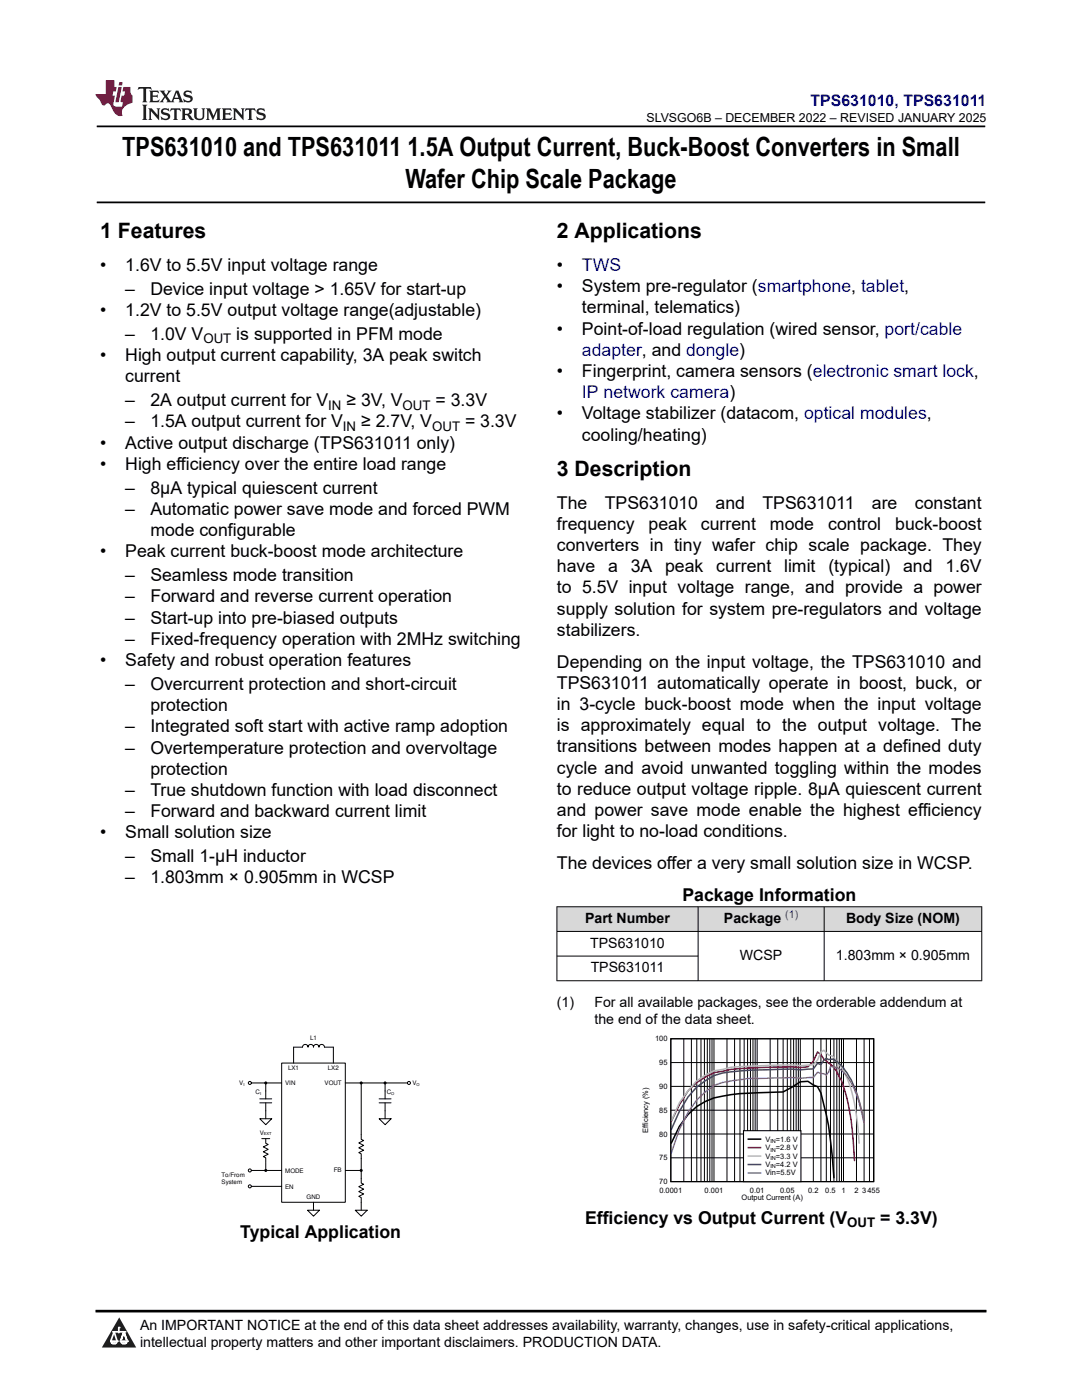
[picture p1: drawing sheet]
<svg xmlns="http://www.w3.org/2000/svg" width="216mm" height="279mm" viewBox="0 0 216 279" stroke-linecap="round" stroke-linejoin="round" font-family="sans-serif">
<defs><g id="words">
<g font-size="5.3">
<text x="24.4" y="31.2">TPS631010 and TPS631011 1.5A Output Current, Buck-Boost Converters in Small</text>
<text x="80.9" y="37.5">Wafer Chip Scale Package</text>
</g>
<g font-size="4.2">
<text x="20" y="47.5">1 Features</text>
<text x="111.1" y="47.5">2 Applications</text>
<text x="111.1" y="94.9">3 Description</text>
</g>
<g font-size="3.5">
<text x="20" y="54.1">•</text>
<text x="25" y="54.1">1.6V to 5.5V input voltage range</text>
<text x="25" y="58.8">–</text>
<text x="30" y="58.8">Device input voltage &gt; 1.65V for start-up</text>
<text x="111.1" y="54.1">•</text>
<text x="111.1" y="58.3">•</text>
<text x="116.1" y="58.3">System pre-regulator (smartphone, tablet,</text>
<text x="20" y="63.1">•</text>
<text x="25" y="63.1">1.2V to 5.5V output voltage range(adjustable)</text>
<text x="116.1" y="62.5">terminal, telematics)</text>
<text x="25" y="67.8">–</text>
<text x="30" y="67.8">1.0V V</text>
<text x="47.2" y="67.8">is supported in PFM mode</text>
<text x="111.1" y="66.8">•</text>
<text x="116.1" y="66.8">Point-of-load regulation (wired sensor, port/cable</text>
<text x="20" y="72.1">•</text>
<text x="25" y="72.1">High output current capability, 3A peak switch</text>
<text x="25" y="76.3">current</text>
<text x="111.1" y="75.2">•</text>
<text x="116.1" y="75.2">Fingerprint, camera sensors (electronic smart lock,</text>
<text x="25" y="81.1">–</text>
<text x="30" y="81.1">2A output current for V</text>
<text x="69.1" y="81.1">≥ 3V, V</text>
<text x="86.9" y="81.1">= 3.3V</text>
<text x="111.1" y="83.7">•</text>
<text x="116.1" y="83.7">Voltage stabilizer (datacom, optical modules,</text>
<text x="20" y="89.5">•</text>
<text x="25" y="85.3">–</text>
<text x="25" y="89.5">Active output discharge (TPS631011 only)</text>
<text x="30" y="85.3">1.5A output current for V</text>
<text x="72.1" y="85.3">≥ 2.7V, V</text>
<text x="92.8" y="85.3">= 3.3V</text>
<text x="116.1" y="87.9">cooling/heating)</text>
<text x="20" y="93.8">•</text>
<text x="25" y="93.8">High efficiency over the entire load range</text>
<text x="25" y="98.5">–</text>
<text x="30" y="98.5">8μA typical quiescent current</text>
<text x="111.1" y="101.5">The</text>
<text x="120.7" y="101.5">TPS631010</text>
<text x="142.8" y="101.5">and</text>
<text x="152.1" y="101.5">TPS631011</text>
<text x="174" y="101.5">are</text>
<text x="182.6" y="101.5">constant</text>
<text x="25" y="102.8">–</text>
<text x="30" y="102.8">Automatic power save mode and forced PWM</text>
<text x="30" y="107">mode configurable</text>
<text x="111.1" y="105.7">frequency</text>
<text x="129.4" y="105.7">peak</text>
<text x="139.9" y="105.7">current</text>
<text x="153.6" y="105.7">mode</text>
<text x="165.3" y="105.7">control</text>
<text x="178.6" y="105.7">buck-boost</text>
<text x="20" y="111.2">•</text>
<text x="25" y="111.2">Peak current buck-boost mode architecture</text>
<text x="111.1" y="110">converters in tiny wafer chip scale package. They</text>
<text x="25" y="116">–</text>
<text x="30" y="116">Seamless mode transition</text>
<text x="111.1" y="118.4">to 5.5V input voltage range, and provide a power</text>
<text x="111.1" y="114.2">have</text>
<text x="121.3" y="114.2">a</text>
<text x="125.9" y="114.2">3A</text>
<text x="132.7" y="114.2">peak</text>
<text x="142.9" y="114.2">current</text>
<text x="156.5" y="114.2">limit</text>
<text x="165.3" y="114.2">(typical)</text>
<text x="180.2" y="114.2">and</text>
<text x="188.6" y="114.2">1.6V</text>
<text x="25" y="120.2">–</text>
<text x="25" y="124.5">–</text>
<text x="30" y="120.2">Forward and reverse current operation</text>
<text x="30" y="124.5">Start-up into pre-biased outputs</text>
<text x="111.1" y="122.7">supply solution for system pre-regulators and voltage</text>
<text x="25" y="128.7">–</text>
<text x="30" y="128.7">Fixed-frequency operation with 2MHz switching</text>
<text x="111.1" y="126.9">stabilizers.</text>
<text x="20" y="132.9">•</text>
<text x="25" y="132.9">Safety and robust operation features</text>
<text x="25" y="137.7">–</text>
<text x="30" y="137.7">Overcurrent protection and short-circuit</text>
<text x="111.1" y="137.5">TPS631011 automatically operate in boost, buck, or</text>
<text x="111.1" y="133.2">Depending on the input voltage, the TPS631010 and</text>
<text x="30" y="141.9">protection</text>
<text x="111.1" y="141.7">in 3-cycle buck-boost mode when the input voltage</text>
<text x="25" y="146.1">–</text>
<text x="30" y="146.1">Integrated soft start with active ramp adoption</text>
<text x="111.1" y="145.9">is approximately equal to the output voltage. The</text>
<text x="25" y="150.4">–</text>
<text x="30" y="150.4">Overtemperature protection and overvoltage</text>
<text x="30" y="154.6">protection</text>
<text x="111.1" y="150.2">transitions between modes happen at a defined duty</text>
<text x="111.1" y="154.4">cycle and avoid unwanted toggling within the modes</text>
<text x="25" y="158.8">–</text>
<text x="30" y="158.8">True shutdown function with load disconnect</text>
<text x="111.1" y="158.6">to reduce output voltage ripple. 8μA quiescent current</text>
<text x="20" y="167.3">•</text>
<text x="25" y="163.1">–</text>
<text x="25" y="167.3">Small solution size</text>
<text x="30" y="163.1">Forward and backward current limit</text>
<text x="111.1" y="162.9">and power save mode enable the highest efficiency</text>
<text x="111.1" y="167.1">for light to no-load conditions.</text>
<text x="25" y="172.1">–</text>
<text x="30" y="172.1">Small 1-µH inductor</text>
<text x="111.1" y="173.5">The devices offer a very small solution size in WCSP.</text>
<text x="25" y="176.3">–</text>
<text x="30" y="176.3">1.803mm × 0.905mm in WCSP</text>
<text x="136.2" y="179.8">Package Information</text>
<text x="116.7" y="244.2">Efficiency vs Output Current (V</text>
<text x="175.6" y="244.2">= 3.3V)</text>
<text x="47.9" y="247">Typical Application</text>
</g>
<g font-size="3.5" fill="#00f">
<text x="116.1" y="54.1">TWS</text>
<text x="116.1" y="71">adapter, and dongle)</text>
<text x="116.1" y="79.5">IP network camera)</text>
</g>
<text font-size="3.2" fill="#00f" x="161.7" y="21.1">TPS631010, TPS631011</text>
<g font-size="2.8">
<text x="116.7" y="184.2">Part Number</text>
<text x="144.5" y="184.2">Package</text>
<text x="168.8" y="184.2">Body Size (NOM)</text>
<text x="117.8" y="189.2">TPS631010</text>
<text x="147.6" y="191.6">WCSP</text>
<text x="166.8" y="191.6">1.803mm × 0.905mm</text>
<text x="117.9" y="194.1">TPS631011</text>
<text x="111.1" y="200.9">(1)</text>
<text x="118.6" y="200.9">For all available packages, see the orderable addendum at</text>
<text x="118.6" y="204.3">the end of the data sheet.</text>
<text x="27.9" y="265.5">An IMPORTANT NOTICE at the end of this data sheet addresses availability, warranty, changes, use in safety-critical applications,</text>
<text x="27.9" y="268.9">intellectual property matters and other important disclaimers. PRODUCTION DATA.</text>
</g>
<g font-size="2.6">
<text x="40.6" y="68.5">OUT</text>
<text x="65.5" y="81.8">IN</text>
<text x="80.3" y="81.8">OUT</text>
<text x="68.4" y="86">IN</text>
<text x="86.2" y="86">OUT</text>
<text x="169.1" y="244.9">OUT</text>
</g>
<text font-size="2.5" x="129" y="24.3">SLVSGO6B – DECEMBER 2022 – REVISED JANUARY 2025</text>
<text font-size="2.1" fill="#00f" x="156.7" y="183.3">(1)</text>
<g font-size="1.5">
<text x="130.7" y="207.8">100</text>
<text x="131.5" y="212.6">95</text>
<text x="131.5" y="217.3">90</text>
<text x="129.3" y="226.1" transform="rotate(-90 129.3 226.1)">Efficiency (%)</text>
<text x="131.5" y="226.8">80</text>
<text x="131.5" y="222.1">85</text>
<text x="152.7" y="227.9">V</text>
<text x="154.8" y="227.9">=1.6 V</text>
<text x="131.5" y="231.6">75</text>
<text x="152.7" y="229.6">V</text>
<text x="152.7" y="231.2">V</text>
<text x="152.7" y="232.9">V</text>
<text x="154.8" y="229.6">=2.8 V</text>
<text x="154.8" y="231.2">=3.3 V</text>
<text x="154.8" y="232.9">=4.2 V</text>
<text x="131.5" y="236.3">70</text>
<text x="131.6" y="238">0.0001</text>
<text x="140.6" y="238">0.001</text>
<text x="148" y="239.5">Output Current (A)</text>
<text x="149.6" y="238">0.01</text>
<text x="152.7" y="234.4">Vin=5.5V</text>
<text x="155.7" y="238">0.05</text>
<text x="161.3" y="238">0.2</text>
<text x="164.7" y="238">0.5</text>
<text x="167.9" y="238">1</text>
<text x="170.5" y="238">2</text>
<text x="172" y="238">3455</text>
</g>
<g font-size="1.2">
<text x="61.9" y="207.5">L1</text>
<text x="57.5" y="213.5">LX1</text>
<text x="65.4" y="213.5">LX2</text>
<text x="47.7" y="216.5">V</text>
<text x="51" y="218.4">C</text>
<text x="56.9" y="216.5">VIN</text>
<text x="64.8" y="216.5">VOUT</text>
<text x="77.2" y="218.4">C</text>
<text x="82.3" y="216.5">V</text>
<text x="51.8" y="226.4">V</text>
<text x="66.6" y="234">FB</text>
<text x="44.2" y="234.8">To/From</text>
<text x="44.2" y="236.3">System</text>
<text x="56.9" y="234.1">MODE</text>
<text x="56.9" y="237.3">EN</text>
<text x="61.2" y="239.3">GND</text>
</g>
<g font-size="1.1">
<text x="153.7" y="228.1">IN</text>
<text x="153.7" y="229.8">IN</text>
<text x="153.7" y="231.5">IN</text>
<text x="153.7" y="233.2">IN</text>
</g>
<g font-size=".8">
<text x="48.6" y="216.7">I</text>
<text x="51.9" y="218.6">I</text>
<text x="78.1" y="218.6">O</text>
<text x="83.1" y="216.7">O</text>
<text x="52.7" y="226.6">EXT</text>
</g>
</g></defs>
<path d="M19.3 25.2h177.3M19.3 40.4h177.3" fill="none" stroke="#000" stroke-width=".35"/>
<g fill="#d8d8d8">
<path d="M111.1 181h84.8v4.9h-84.8z" fill-rule="evenodd"/>
<path d="M111.2 181h28v4.8h-28z" fill-rule="evenodd"/>
<path d="M139.4 181h25v4.8h-25z" fill-rule="evenodd"/>
<path d="M164.5 181h31.3v4.8h-31.3z" fill-rule="evenodd"/>
</g>
<path d="M111.1 181h84.9M111.1 185.9h84.9M111.1 190.8h28.3M111.1 195.7h84.9M111.1 180.9v14.9M139.3 180.9v14.9M164.5 180.9v14.9M195.9 180.9v14.9M60.4 209a.55 .55 0 0 1 .5-.6 .55 .55 0 0 1 .6 .6 .55 .55 0 0 1 .5-.6 .55 .55 0 0 1 .6 .6 .55 .55 0 0 1 .5-.6 .55 .55 0 0 1 .5 .6 .55 .55 0 0 1 .6-.6 .55 .55 0 0 1 .5 .6M68.9 233.6h3.2" fill="none" stroke="#000" stroke-width=".2"/>
<path d="M56.2 212.2h12.7v27.7h-12.7z" fill-rule="evenodd" fill="#fff"/>
<g fill="none" stroke="#000" stroke-width=".2">
<path d="M50.2 216.1h6M51.8 219.3h2.4M53 216.1v3.2M56.2 212.2h12.7v27.7h-12.7zM60.4 209h-1.8v3.2M64.7 209h1.8v3.2M68.9 216.1h12.4M72.1 216.1v11.3l.5 .2-1 .5 1 .5-1 .5 1 .5-1 .4 .5 .3v5.8l.5 .2-1 .5 1 .5-1 .5 1 .5-1 .5 .5 .2v2.5M75.6 219.3h2.4M76.8 216.1v3.2M133.9 216.8h40.4M133.9 212.1h40.4"/>
<path d="M136.4 207.3v28.5M138 207.3v28.5M139 207.3v28.5M139.9 207.3v28.5M140.6 207.3v28.5M141.1 207.3v28.5M141.6 207.3v28.5M142.1 207.3v28.5M142.5 207.3v28.5M145.1 207.3v28.5M146.6 207.3v28.5M147.7 207.3v28.5"/>
<path d="M148.5 207.3v28.5M149.2 207.3v28.5M149.7 207.3v28.5M150.2 207.3v28.5M150.7 207.3v28.5M151.1 207.3v28.5M153.7 207.3v28.5M155.2 207.3v28.5M156.3 207.3v28.5M157.1 207.3v28.5M157.8 207.3v28.5M158.4 207.3v28.5"/>
<path d="M158.9 207.3v28.5M159.3 207.3v28.5M159.7 207.3v28.5M162.3 207.3v28.5M163.8 207.3v28.5M164.9 207.3v28.5M165.7 207.3v28.5M166.4 207.3v28.5M167 207.3v28.5M167.5 207.3v28.5M167.9 207.3v28.5M168.3 207.3v28.5"/>
<path d="M170.9 207.3v28.5M172.4 207.3v28.5M173.5 207.3v28.5M174.3 207.3v28.5M50.2 233.6h6M50.2 236.8h6M51.8 223.3h2.4l-1.2 1.2zM51.8 220.1h2.4M52.2 227.2h1.6M53 227.2v1l.5 .2-1 .5 1 .5-1 .5 1 .4-1 .5 .5 .3v.9M53 220.1v3.2M53 232.1v1.5"/>
<path d="M62.6 239.9v1.6M75.6 223.3h2.4l-1.2 1.2zM75.6 220.1h2.4M76.8 220.1v3.2M133.9 231.1h40.4M133.9 226.3h40.4M133.9 221.6h40.4M61.4 241.5h2.3l-1.1 1.2zM70.9 241.5h2.4l-1.2 1.2z"/>
<circle cx="49.9" cy="216.1" r=".3"/>
<circle cx="81.6" cy="216.1" r=".3"/>
<circle cx="49.9" cy="233.6" r=".3"/>
<circle cx="49.9" cy="236.8" r=".3"/>
</g>
<g fill="#000">
<circle cx="53" cy="216.1" r=".3"/>
<circle cx="72.1" cy="216.1" r=".3"/>
<circle cx="76.8" cy="216.1" r=".3"/>
<circle cx="53" cy="233.6" r=".3"/>
<circle cx="72.1" cy="233.6" r=".3"/>
</g>
<path d="M133.9 207.3h40.4v28.5h-40.4z" fill="none" stroke="#000" stroke-width=".22"/>
<path d="M134 228.1a13.9 13.9 0 0 1 6.7-8.3l1.8-.7a49.3 49.3 0 0 1 12-1.1l1.7-.1 3.5-2 1.5-.1 1.1 .7 .8 .4 .7 1.2a68 68 0 0 1 2.6 16.9" fill="none" stroke="#000" stroke-width=".31"/>
<path d="M134 223.8l1.6-3.3a12.5 12.5 0 0 1 6.9-6.4l1.7-.3a41.3 41.3 0 0 1 8.6-.8l5.2-.1 1.7 .1 1.5-.1 1.1-1.1 .8-1.9 .7 .5 .6 1a8.3 8.3 0 0 1 3.5 4.3 42.9 42.9 0 0 1 2.4 12.6l.2 3.3" fill="none" stroke="#f00" stroke-width=".31"/>
<path d="M134 223.7l1.6-3.6 1.7-2.5 1.7-1.9 1.7-1.1 1.8-.9 3.4-.7 1.7-.1 10.4-.4 1.7 .2 2.6-.2 .8-.9 .7-1.6 .6-.4a2.19 2.19 0 0 0 1.7 1.2 17 17 0 0 1 4.4 9.4l.6 3.8 .3 4.1" fill="none" stroke="#b8b8b8" stroke-width=".31"/>
<path d="M172.4 223.9a25.1 25.1 0 0 0-4.1-10.8l-1.3-1.3-.3-.1a1.21 1.21 0 0 0-1.4-.2l-.4-.3-.5 .4-.6 .9-.7-.3-.8 1.1-2.6 .2-1.7-.1a110.9 110.9 0 0 0-13.8 .7 13.3 13.3 0 0 0-8.6 7.7l-1.6 3.6" fill="none" stroke="#295c74" stroke-width=".31"/>
<path d="M172.4 224.1a23.3 23.3 0 0 0-3.4-9.3l-1.1-1.2-.9-.6-1.3-.1-.4 1.1-.4 .5-1.8-.5-.8 1-2.6 .2-1.7-.1-5.2 .1a29.9 29.9 0 0 0-8.6 .8l-1.7 .6-1.8 1.3-1.7 1.6-1.7 2.5-1.7 3.3-1.6 4.8" fill="none" stroke="#a900ff" stroke-width=".31"/>
<path d="M148.4 225.7h11.4v10.1h-11.4z" fill-rule="evenodd" fill="#fff"/>
<path d="M148.4 225.7h11.4v10.1h-11.4z" fill="none" stroke="#000" stroke-width=".22"/>
<path d="M149.3 227.3h2.5" fill="none" stroke="#000" stroke-width=".31"/>
<path d="M149.3 229h2.5" fill="none" stroke="#f00" stroke-width=".31"/>
<path d="M149.3 230.7h2.5" fill="none" stroke="#b8b8b8" stroke-width=".31"/>
<path d="M149.3 232.4h2.5" fill="none" stroke="#295c74" stroke-width=".31"/>
<path d="M149.3 234.1h2.5" fill="none" stroke="#a900ff" stroke-width=".31"/>
<path d="M0 0h215.9v23.8h-215.9z" fill-rule="evenodd" fill="#fff"/>
<path d="M27.7 17.4l-.2 .6 .5-.3h.6v.2v2.1l-.2 .4h1l-.2-.4v-2.1v-.2h.5l.5 .3-.1-.6zM29.8 18.1l.2 .4v1.5l-.2 .4h1.9l.1-.6a1.08 1.08 0 0 1-1.3 .2v-.7h.6l.4 .2v-.6l-.4 .2h-.6v-.6l.2-.1a1 1 0 0 1 1 .2l-.1-.5zM31.8 18.1l1 1.1-1 1.2h.9l-.2-.2 .4-.7 .5 .7-.2 .2h1.6l-.2-.2 .1-.4h1l.1 .4-.1 .2h.9l-.2-.3-.8-2h-.5l-1 2.2-.8-1.1 .9-1.1h-.8l.2 .2-.5 .7-.3-.7 .1-.2zM35.2 18.5l.4 1h-.8zM36.8 18.2a.65 .65 0 0 0-.2 .8 .65 .65 0 0 0 .6 .4l.7 .2 .1 .2a.79 .79 0 0 1-.7 .4 .79 .79 0 0 1-.7-.5l.1 .7 .2-.1a.93 .93 0 0 0 1.1 .1 .93 .93 0 0 0 .4-1 1.46 1.46 0 0 0-1.2-.6l-.1-.3a1.09 1.09 0 0 1 1.2 .2l-.2-.6-.1 .1-.6-.2zM28.4 20.9l.2 .4v2.3l-.2 .3h1l-.2-.3v-2.3l.2-.4zM29.6 21.6l.2 .4v1.6l-.2 .3h.8l-.3-.3v-1.4l1.7 1.8v-2l.2-.4h-.8l.2 .2 .1 1.1-1.2-1.3zM32.3 21.8a.65 .65 0 0 0-.2 .7 .65 .65 0 0 0 .7 .4l.6 .2 .1 .2a.79 .79 0 0 1-.7 .4 .79 .79 0 0 1-.7-.5l.1 .7 .2-.1a.93 .93 0 0 0 1.1 .1 .93 .93 0 0 0 .4-.9 1.46 1.46 0 0 0-1.2-.6l-.1-.4a1.09 1.09 0 0 1 1.2 .2l-.2-.6-.1 .1-.6-.1zM34.1 21.6l-.1 .7a.63 .63 0 0 1 .7-.4l.1 1.7-.3 .3h1l-.2-.3v-1.7a.66 .66 0 0 1 .8 .4l-.1-.7zM36.2 21.6l.2 .4v1.6l-.2 .3h.9l-.2-.2v-.7h.5l.1 .2a.79 .79 0 0 0 1.2 .6l-1-.9a.61 .61 0 0 0 .6-.6 .61 .61 0 0 0-.5-.6zM36.9 21.9h.2a.47 .47 0 0 1 .5 .1 .47 .47 0 0 1 .1 .5l-.2 .2h-.6zM38.5 21.6l.2 .2a2.27 2.27 0 0 0 .4 2 1.04 1.04 0 0 0 1.7-.7v-1.3l.2-.2h-.8l.2 .4v1.1a.6 .6 0 0 1-.6 .6 .6 .6 0 0 1-.6-.6v-1.1l.3-.4zM41.1 21.6l.2 .4v1.6l-.2 .3h.7l-.2-.3v-1.5l.9 1.9 .8-1.9v1.5l-.2 .3h1l-.3-.3v-1.6l.3-.4h-.8l-.7 1.5-.7-1.5zM44.3 21.6l.2 .4v1.6l-.2 .3h1.9l.1-.5a1.09 1.09 0 0 1-1.3 .1v-.6h.6l.4 .1v-.6l-.4 .2h-.6v-.6l.2-.1a1.01 1.01 0 0 1 1 .3l-.1-.6zM46.4 21.6l.3 .4v1.6l-.3 .3h.8l-.2-.3v-1.4l1.6 1.8v-2l.2-.4h-.7l.2 .2v1.1l-1.2-1.3zM49 21.6l-.1 .7a.63 .63 0 0 1 .8-.4v1.7l-.3 .3h1l-.2-.3v-1.7a.66 .66 0 0 1 .8 .4l-.1-.7zM51.4 21.8a.65 .65 0 0 0-.2 .7 .65 .65 0 0 0 .6 .4l.6 .2 .2 .2a.79 .79 0 0 1-.8 .4 .79 .79 0 0 1-.6-.5l.1 .7 .2-.1a.93 .93 0 0 0 1 .1 .93 .93 0 0 0 .5-.9 1.46 1.46 0 0 0-1.3-.6l-.1-.4a1.09 1.09 0 0 1 1.3 .2l-.2-.6-.2 .1-.5-.1z" fill="#231f20"/>
<path d="M21.1 16v2.8h-2.1l.1 .3 .9 1a.95 .95 0 0 0 .9 .9 .59 .59 0 0 1 .6-.4 .59 .59 0 0 1 .5 .4l.4 .8a1.59 1.59 0 0 0 2.1 1.3 1.61 1.61 0 0 1 1-2.2l1-.4-.1-1.5a1.59 1.59 0 0 1-.4-1.6h-1.4l-.2 .9h.5l-.1 .8h-.5l-.2 1v.2l.4 .1-.2 .9h-.6a.73 .73 0 0 1-1.1-.7l.3-1.5h-.5l.2-.8h.5l.2-.9h-.5v-1.4zM23.6 17.4l-.6 3h.7l.6-3zM23.8 16.4l-.1 .7h.7l.1-.7z" fill="#ed1c24"/>
<path d="M0 261.4h215.9v18h-215.9z" fill-rule="evenodd" fill="#fff"/>
<path d="M23.8 262.9l3.4 6h-6.9z" fill="#231f20"/>
<path d="M22.1 267.7h1.3l-.4 .5h-.3a.55 .55 0 0 1-.6-.5z" fill-rule="evenodd" fill="#fff"/>
<path d="M22.1 267.7h1.3l-.4 .5h-.3a.55 .55 0 0 1-.6-.5z" fill="none" stroke="#231f20" stroke-width=".34"/>
<path d="M22.1 267.7h1.3l-.4 .5h-.5zM23.7 265.9h.1M23.7 264.9v1z" fill="none" stroke="#fff" stroke-width=".34"/>
<circle cx="23.7" cy="264.9" r=".17" fill="#fff"/>
<path d="M22.6 265.8h.1M22.6 265.8h2.3z" fill="none" stroke="#fff" stroke-width=".34"/>
<circle cx="24.9" cy="265.8" r=".17" fill="#fff"/>
<path d="M24 267.7h.1" fill="none" stroke="#fff" stroke-width=".34"/>
<path d="M24.7 265.8l-.7 1.9z" fill="#fff"/>
<path d="M24.7 265.8l-.7 1.9z" fill="none" stroke="#fff" stroke-width=".34"/>
<path d="M24.7 265.8l.7 1.9z" fill="#fff"/>
<path d="M24.7 265.8l.7 1.9zM25.3 267.7h.1" fill="none" stroke="#fff" stroke-width=".34"/>
<circle cx="22.1" cy="267.7" r=".17" fill="#fff"/>
<path d="M22.8 265.8l-.7 1.9zM22.8 265.8l.6 1.9z" fill="none" stroke="#fff" stroke-width=".34"/>
<circle cx="23.4" cy="267.7" r=".17" fill="#fff"/>
<path d="M24.1 267.7h1.3a.65 .65 0 0 1-.6 .5 .65 .65 0 0 1-.7-.5z" fill-rule="evenodd" fill="#fff"/>
<path d="M24.1 267.7h1.3a.65 .65 0 0 1-.6 .5 .65 .65 0 0 1-.7-.5z" fill="none" stroke="#231f20" stroke-width=".34"/>
<path d="M24 267.7h.1M24.1 267.7h1.3l-.4 .5h-.5z" fill="none" stroke="#fff" stroke-width=".34"/>
<circle cx="25.4" cy="267.7" r=".17" fill="#fff"/>
<path d="M19 261.7h177.8" fill="none" stroke="#000" stroke-width=".53"/>
<use href="#words"/>
</svg>
